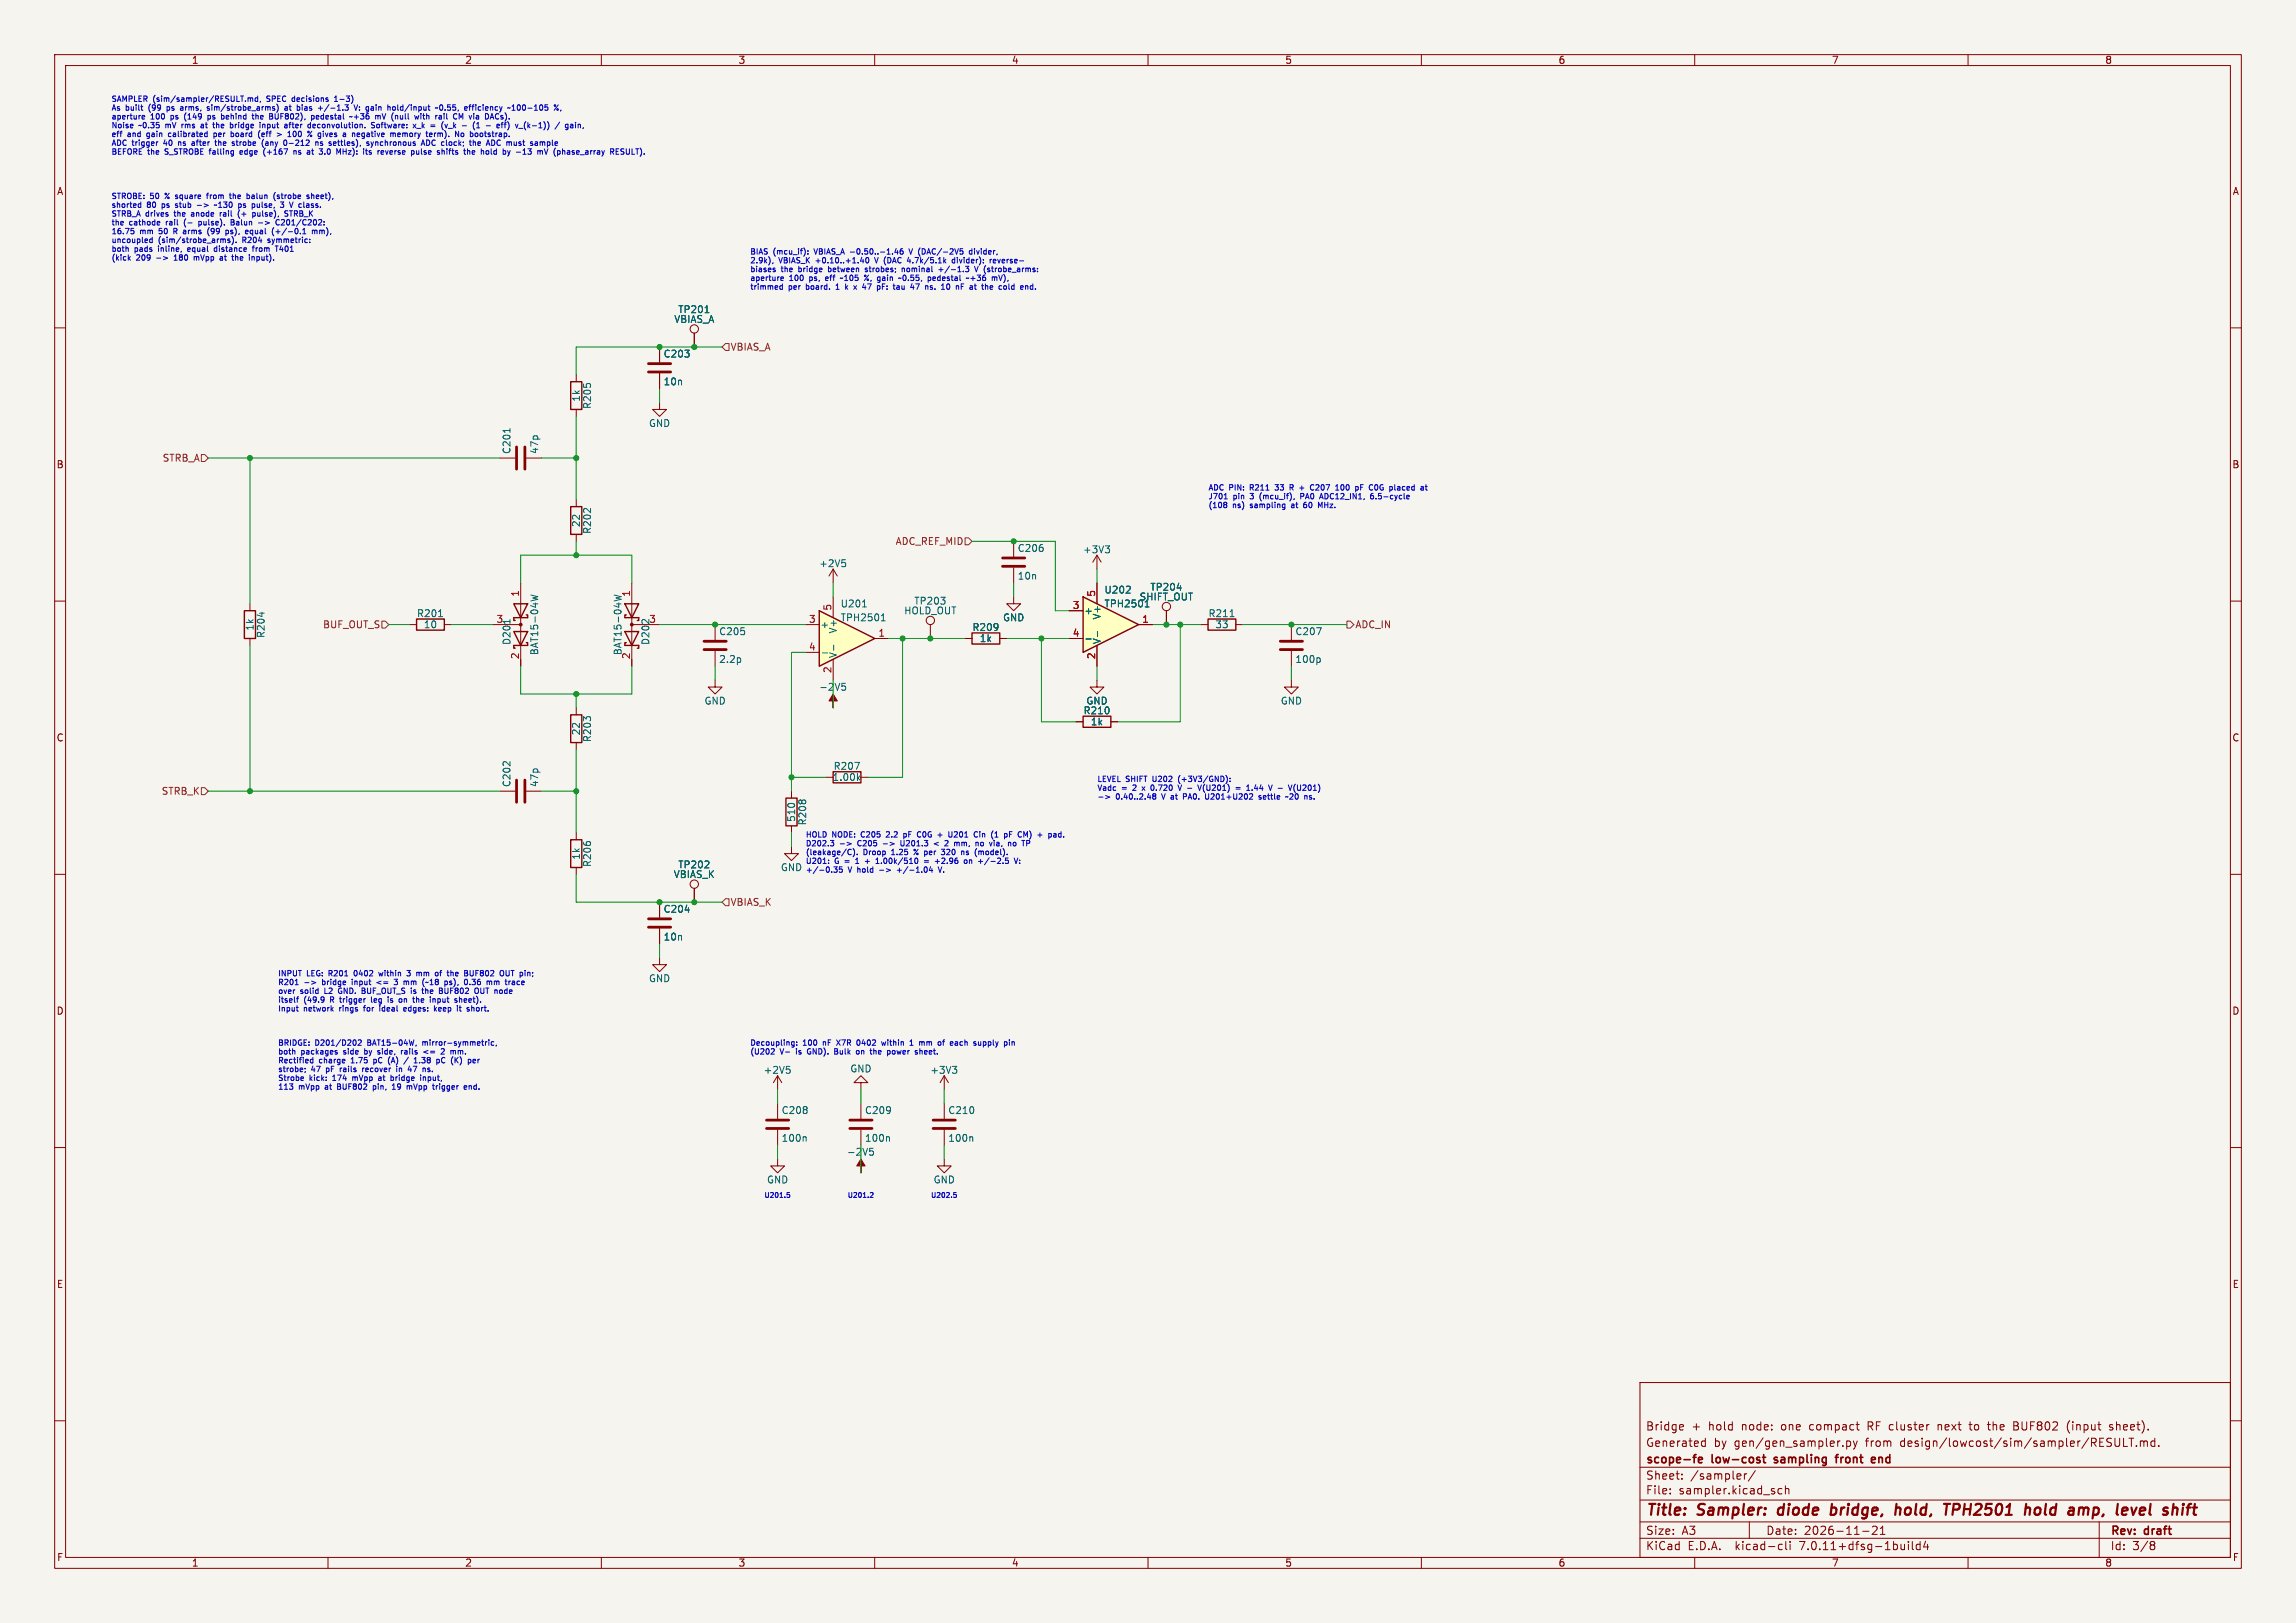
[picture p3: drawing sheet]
<svg xmlns="http://www.w3.org/2000/svg" width="420mm" height="297mm" viewBox="0 0 420 297" stroke-linecap="round" stroke-linejoin="round" font-family="sans-serif">
<defs><g id="words">
<g font-size="2.8" fill="#840000">
<text x="301" y="277.9">Title:</text>
<text x="310.6" y="277.9">Sampler:</text>
<text x="326.1" y="277.9">diode</text>
<text x="336.5" y="277.9">bridge,</text>
<text x="349.1" y="277.9">hold,</text>
<text x="358.9" y="277.9">TPH2501</text>
<text x="374.5" y="277.9">hold</text>
<text x="383.3" y="277.9">amp,</text>
<text x="392.8" y="277.9">level</text>
</g>
<g font-size="2.1" fill="#840000">
<text x="301" y="262">Bridge</text>
<text x="309.4" y="262">+</text>
<text x="312.6" y="262">hold</text>
<text x="318.7" y="262">node:</text>
<text x="326.1" y="262">one</text>
<text x="331.4" y="262">compact</text>
<text x="342.2" y="262">RF cluster</text>
<text x="355.3" y="262">next</text>
<text x="361.3" y="262">to</text>
<text x="364.8" y="262">the</text>
<text x="369.6" y="262">BUF802</text>
<text x="379.6" y="262">(input</text>
<text x="387.5" y="262">sheet).</text>
<text x="301" y="268.2">scope-fe</text>
<text x="301" y="265">Generated</text>
<text x="313.2" y="268.2">low-cost</text>
<text x="313.5" y="265">by</text>
<text x="317.3" y="265">gen/gen_sampler.py</text>
<text x="325.3" y="268.2">sampling</text>
<text x="337.1" y="268.2">front</text>
<text x="341.5" y="265">from</text>
<text x="344.2" y="268.2">end</text>
<text x="347.9" y="265">design/lowcost/sim/sampler/RESULT.md.</text>
<text x="301" y="273.7">File:</text>
<text x="301" y="271">Sheet:</text>
<text x="307.1" y="273.7">sampler.kicad_sch</text>
<text x="309.2" y="271">/sampler/</text>
<text x="301" y="281.1">Size:</text>
<text x="307.6" y="281.1">A3</text>
<text x="323" y="281.1">Date:</text>
<text x="330" y="281.1">2026-11-21</text>
<text x="386" y="281.3">Rev:</text>
<text x="392.4" y="281.3">draft</text>
<text x="301" y="283.9">KiCad</text>
<text x="308.7" y="283.9">E.D.A.</text>
<text x="317.6" y="283.9">kicad-cli</text>
<text x="329.5" y="283.9">7.0.11+dfsg-1build4</text>
<text x="386" y="283.9">Id:</text>
<text x="390.1" y="283.9">3/8</text>
</g>
<g font-size="1.8" fill="#840000">
<text x="35" y="11.9">1</text>
<text x="85" y="11.9">2</text>
<text x="135" y="11.9">3</text>
<text x="185" y="11.9">4</text>
<text x="235" y="11.9">5</text>
<text x="285" y="11.9">6</text>
<text x="335" y="11.9">7</text>
<text x="385" y="11.9">8</text>
<text x="10.3" y="35.9">A</text>
<text x="408.3" y="35.9">A</text>
<text x="10.3" y="85.9">B</text>
<text x="408.2" y="85.9">B</text>
<text x="10.3" y="135.9">C</text>
<text x="408.2" y="135.9">C</text>
<text x="10.3" y="185.9">D</text>
<text x="408.2" y="185.9">D</text>
<text x="10.3" y="235.9">E</text>
<text x="408.3" y="235.9">E</text>
<text x="10.3" y="285.9">F</text>
<text x="35" y="286.9">1</text>
<text x="85" y="286.9">2</text>
<text x="135" y="286.9">3</text>
<text x="185" y="286.9">4</text>
<text x="235" y="286.9">5</text>
<text x="285" y="286.9">6</text>
<text x="335" y="286.9">7</text>
<text x="385" y="286.9">8</text>
<text x="408.3" y="285.9">F</text>
</g>
<g font-size="1.8" fill="#006464">
<text x="123.2" y="59.3">VBIAS_A</text>
<text x="124" y="57.5">TP201</text>
<text x="121.3" y="65.6">C203</text>
<text x="121.3" y="70.7">10n</text>
<text x="106.3" y="73.6" transform="rotate(-90 106.3 73.6)">1k</text>
<text x="108.3" y="74.9" transform="rotate(-90 108.3 74.9)">R205</text>
<text x="93.6" y="83.2" transform="rotate(-90 93.6 83.2)">C201</text>
<text x="98.7" y="83.2" transform="rotate(-90 98.7 83.2)">47p</text>
<text x="118.6" y="78.3">GND</text>
<text x="106.3" y="96.6" transform="rotate(-90 106.3 96.6)">22</text>
<text x="108.3" y="97.8" transform="rotate(-90 108.3 97.8)">R202</text>
<text x="186.1" y="101.2">C206</text>
<text x="198" y="101.4">+3V3</text>
<text x="149.8" y="104">+2V5</text>
<text x="186.1" y="106.3">10n</text>
<text x="76.2" y="113.1">R201</text>
<text x="153.7" y="113.9">TPH2501</text>
<text x="153.7" y="111.4">U201</text>
<text x="165.3" y="112.6">HOLD_OUT</text>
<text x="167.1" y="110.8">TP203</text>
<text x="183.4" y="113.9">GND</text>
<text x="198.2" y="112.6">+</text>
<text x="201.5" y="113.5" transform="rotate(-90 201.5 113.5)">V+</text>
<text x="201.9" y="111.4">TPH2501</text>
<text x="201.9" y="108.8">U202</text>
<text x="208.4" y="110.1">SHIFT_OUT</text>
<text x="210.3" y="108.3">TP204</text>
<text x="221" y="113.1">R211</text>
<text x="46.6" y="115.5" transform="rotate(-90 46.6 115.5)">1k</text>
<text x="48.6" y="116.9" transform="rotate(-90 48.6 116.9)">R204</text>
<text x="77.4" y="115.2">10</text>
<text x="90.7" y="114">3</text>
<text x="93.6" y="118.1" transform="rotate(-90 93.6 118.1)">D201</text>
<text x="98.7" y="120" transform="rotate(-90 98.7 120)">BAT15-04W</text>
<text x="113.9" y="120" transform="rotate(-90 113.9 120)">BAT15-04W</text>
<text x="118.7" y="114">3</text>
<text x="119" y="118.1" transform="rotate(-90 119 118.1)">D202</text>
<text x="131.5" y="116.4">C205</text>
<text x="150" y="115.2">+</text>
<text x="153.3" y="116" transform="rotate(-90 153.3 116)">V+</text>
<text x="177.8" y="115.7">R209</text>
<text x="179.1" y="117.7">1k</text>
<text x="201.5" y="118" transform="rotate(-90 201.5 118)">V-</text>
<text x="222.2" y="115.2">33</text>
<text x="236.9" y="116.4">C207</text>
<text x="131.5" y="121.5">2.2p</text>
<text x="153.3" y="120.5" transform="rotate(-90 153.3 120.5)">V-</text>
<text x="236.9" y="121.5">100p</text>
<text x="128.8" y="129.1">GND</text>
<text x="149.8" y="126.6">-2V5</text>
<text x="198.1" y="130.9">R210</text>
<text x="198.6" y="129.1">GND</text>
<text x="234.2" y="129.1">GND</text>
<text x="106.3" y="134.7" transform="rotate(-90 106.3 134.7)">22</text>
<text x="108.3" y="135.9" transform="rotate(-90 108.3 135.9)">R203</text>
<text x="199.4" y="132.9">1k</text>
<text x="152.2" y="143.1">1.00k</text>
<text x="152.4" y="141.1">R207</text>
<text x="93.6" y="144.1" transform="rotate(-90 93.6 144.1)">C202</text>
<text x="98.7" y="144.1" transform="rotate(-90 98.7 144.1)">47p</text>
<text x="145.6" y="150.5" transform="rotate(-90 145.6 150.5)">510</text>
<text x="147.7" y="151.1" transform="rotate(-90 147.7 151.1)">R208</text>
<text x="106.3" y="157.4" transform="rotate(-90 106.3 157.4)">1k</text>
<text x="108.3" y="158.8" transform="rotate(-90 108.3 158.8)">R206</text>
<text x="123.1" y="160.9">VBIAS_K</text>
<text x="124" y="159.1">TP202</text>
<text x="142.7" y="159.6">GND</text>
<text x="121.3" y="167.2">C204</text>
<text x="121.3" y="172.3">10n</text>
<text x="118.6" y="179.9">GND</text>
<text x="139.6" y="196.7">+2V5</text>
<text x="155.4" y="196.4">GND</text>
<text x="170.1" y="196.7">+3V3</text>
<text x="142.9" y="204.1">C208</text>
<text x="142.9" y="209.1">100n</text>
<text x="158.1" y="204.1">C209</text>
<text x="158.1" y="209.1">100n</text>
<text x="173.4" y="204.1">C210</text>
<text x="173.4" y="209.1">100n</text>
<text x="154.8" y="211.7">-2V5</text>
<text x="140.2" y="216.8">GND</text>
<text x="170.7" y="216.8">GND</text>
</g>
<g font-size="1.8" fill="#725600">
<text x="133.5" y="64.4">VBIAS_A</text>
<text x="29.7" y="84.7">STRB_A</text>
<text x="163.7" y="99.9">ADC_REF_MID</text>
<text x="59" y="115.2">BUF_OUT_S</text>
<text x="247.8" y="115.2">ADC_IN</text>
<text x="29.5" y="145.6">STRB_K</text>
<text x="133.5" y="166">VBIAS_K</text>
</g>
<g font-size="1.8" fill="#a90000">
<text x="95" y="109.3" transform="rotate(-90 95 109.3)">1</text>
<text x="115.3" y="109.3" transform="rotate(-90 115.3 109.3)">1</text>
<text x="152.1" y="111.8" transform="rotate(-90 152.1 111.8)">5</text>
<text x="196.1" y="111.5">3</text>
<text x="200.4" y="109.3" transform="rotate(-90 200.4 109.3)">5</text>
<text x="147.9" y="114">3</text>
<text x="147.9" y="119.1">4</text>
<text x="160.6" y="116.6">1</text>
<text x="196.1" y="116.6">4</text>
<text x="208.8" y="114">1</text>
<text x="95" y="120.7" transform="rotate(-90 95 120.7)">2</text>
<text x="115.3" y="120.7" transform="rotate(-90 115.3 120.7)">2</text>
<text x="152.1" y="123.3" transform="rotate(-90 152.1 123.3)">2</text>
<text x="200.4" y="120.7" transform="rotate(-90 200.4 120.7)">2</text>
</g>
<g font-size="1.4" fill="#0000c2">
<text x="20.3" y="19">SAMPLER</text>
<text x="20.3" y="20.6">As</text>
<text x="20.3" y="22.2">aperture</text>
<text x="20.3" y="23.8">Noise</text>
<text x="23" y="20.6">built</text>
<text x="25.4" y="23.8">~0.35</text>
<text x="27.4" y="20.6">(99</text>
<text x="27.6" y="22.2">100</text>
<text x="28" y="19">(sim/sampler/RESULT.md,</text>
<text x="30.5" y="23.8">mV</text>
<text x="31" y="20.6">ps</text>
<text x="31.5" y="22.2">ps</text>
<text x="33.7" y="23.8">rms</text>
<text x="33.7" y="20.6">arms,</text>
<text x="34.2" y="22.2">(149</text>
<text x="37.5" y="23.8">at</text>
<text x="38.7" y="22.2">ps</text>
<text x="38.9" y="20.6">sim/strobe_arms)</text>
<text x="40" y="23.8">the</text>
<text x="41.5" y="22.2">behind</text>
<text x="43.3" y="23.8">bridge</text>
<text x="47.4" y="22.2">the</text>
<text x="49" y="19">SPEC</text>
<text x="49" y="23.8">input</text>
<text x="50.8" y="22.2">BUF802),</text>
<text x="53.3" y="20.6">at</text>
<text x="53.8" y="23.8">after</text>
<text x="53.9" y="19">decisions</text>
<text x="55.8" y="20.6">bias</text>
<text x="58.3" y="23.8">deconvolution.</text>
<text x="58.7" y="22.2">pedestal</text>
<text x="59.9" y="20.6">+/-1.3</text>
<text x="61.9" y="19">1-3)</text>
<text x="66.1" y="22.2">~+36</text>
<text x="66.9" y="20.6">V:</text>
<text x="69.2" y="20.6">gain</text>
<text x="70.2" y="23.8">Software:</text>
<text x="70.9" y="22.2">mV</text>
<text x="73.4" y="20.6">hold/input</text>
<text x="74.1" y="22.2">(null</text>
<text x="78.1" y="23.8">x_k</text>
<text x="78.7" y="22.2">with</text>
<text x="81.5" y="23.8">=</text>
<text x="82.5" y="20.6">~0.55,</text>
<text x="82.7" y="22.2">rail</text>
<text x="83.8" y="23.8">(v_k</text>
<text x="86.3" y="22.2">CM</text>
<text x="88" y="20.6">efficiency</text>
<text x="89.4" y="22.2">via</text>
<text x="90.1" y="23.8">(1</text>
<text x="92.6" y="22.2">DACs).</text>
<text x="92.7" y="23.8">-</text>
<text x="95" y="23.8">eff)</text>
<text x="96.3" y="20.6">~100-105</text>
<text x="98.7" y="23.8">v_(k-1))</text>
<text x="106.2" y="23.8">/</text>
<text x="20.3" y="25.4">eff</text>
<text x="20.3" y="27">ADC trigger</text>
<text x="20.3" y="28.6">BEFORE</text>
<text x="23.3" y="25.4">and</text>
<text x="27.1" y="28.6">the</text>
<text x="27.1" y="25.4">gain</text>
<text x="30.2" y="27">40</text>
<text x="30.4" y="28.6">S_STROBE falling</text>
<text x="31.3" y="25.4">calibrated</text>
<text x="33.1" y="27">ns</text>
<text x="35.8" y="27">after</text>
<text x="39.8" y="25.4">per</text>
<text x="40.4" y="27">the</text>
<text x="43.2" y="25.4">board</text>
<text x="43.7" y="27">strobe</text>
<text x="44.6" y="28.6">edge</text>
<text x="48.5" y="25.4">(eff</text>
<text x="49.2" y="28.6">(+167</text>
<text x="49.4" y="27">(any</text>
<text x="52.2" y="25.4">&gt;</text>
<text x="53.7" y="27">0-212</text>
<text x="54.4" y="25.4">100</text>
<text x="55" y="28.6">ns</text>
<text x="57.7" y="28.6">at</text>
<text x="58.3" y="25.4">% gives</text>
<text x="59.7" y="27">ns</text>
<text x="60.2" y="28.6">3.0</text>
<text x="62.5" y="27">settles),</text>
<text x="63.6" y="28.6">MHz):</text>
<text x="65.3" y="25.4">a</text>
<text x="67.2" y="25.4">negative</text>
<text x="68.7" y="28.6">its</text>
<text x="69.6" y="27">synchronous</text>
<text x="71.6" y="28.6">reverse</text>
<text x="74.5" y="25.4">memory</text>
<text x="78" y="28.6">pulse</text>
<text x="79.9" y="27">ADC clock;</text>
<text x="81.3" y="25.4">term).</text>
<text x="83" y="28.6">shifts</text>
<text x="86.8" y="25.4">No</text>
<text x="88.2" y="28.6">the</text>
<text x="89.3" y="27">the</text>
<text x="89.8" y="25.4">bootstrap.</text>
<text x="91.6" y="28.6">hold</text>
<text x="92.6" y="27">ADC must</text>
<text x="95.8" y="28.6">by</text>
<text x="98.5" y="28.6">-13</text>
<text x="101.1" y="27">sample</text>
<text x="102.7" y="28.6">mV</text>
<text x="105.9" y="28.6">(phase_array</text>
<text x="116.5" y="28.6">RESULT).</text>
<text x="20.3" y="36.8">STROBE:</text>
<text x="20.3" y="38.4">shorted</text>
<text x="20.3" y="40">STRB_A drives</text>
<text x="20.3" y="41.6">the</text>
<text x="23.7" y="41.6">cathode</text>
<text x="26.9" y="38.4">80</text>
<text x="27.5" y="36.8">50</text>
<text x="29.8" y="38.4">ps</text>
<text x="30.4" y="36.8">% square</text>
<text x="30.6" y="41.6">rail</text>
<text x="32.1" y="40">the</text>
<text x="32.6" y="38.4">stub</text>
<text x="34.1" y="41.6">(-</text>
<text x="35.5" y="40">anode</text>
<text x="36.8" y="38.4">-&gt;</text>
<text x="37.1" y="41.6">pulse).</text>
<text x="38.6" y="36.8">from</text>
<text x="40.3" y="38.4">~130</text>
<text x="41" y="40">rail</text>
<text x="43" y="36.8">the</text>
<text x="43.2" y="41.6">Balun</text>
<text x="44.5" y="40">(+</text>
<text x="44.9" y="38.4">ps</text>
<text x="46.4" y="36.8">balun</text>
<text x="47.4" y="40">pulse),</text>
<text x="47.6" y="38.4">pulse,</text>
<text x="48.5" y="41.6">-&gt;</text>
<text x="51.5" y="36.8">(strobe</text>
<text x="52" y="41.6">C201/C202:</text>
<text x="53.1" y="38.4">3</text>
<text x="53.6" y="40">STRB_K</text>
<text x="55.1" y="38.4">V class.</text>
<text x="57.9" y="36.8">sheet),</text>
<text x="20.3" y="43.2">16.75</text>
<text x="20.3" y="44.8">uncoupled</text>
<text x="20.3" y="46.4">both</text>
<text x="24.6" y="46.4">pads</text>
<text x="25.6" y="43.2">mm</text>
<text x="29" y="44.8">(sim/strobe_arms).</text>
<text x="29.2" y="46.4">inline,</text>
<text x="29.3" y="43.2">50</text>
<text x="32.2" y="43.2">R</text>
<text x="34.3" y="43.2">arms</text>
<text x="34.8" y="46.4">equal</text>
<text x="38.9" y="43.2">(99</text>
<text x="39.9" y="46.4">distance</text>
<text x="42.5" y="43.2">ps),</text>
<text x="44.6" y="44.8">R204</text>
<text x="46.4" y="43.2">equal</text>
<text x="47.2" y="46.4">from</text>
<text x="49.5" y="44.8">symmetric:</text>
<text x="51.5" y="43.2">(+/-0.1</text>
<text x="51.7" y="46.4">T401</text>
<text x="59.1" y="43.2">mm),</text>
<text x="137.2" y="46.9">BIAS</text>
<text x="141.5" y="46.9">(mcu_if):</text>
<text x="149.2" y="46.9">VBIAS_A -0.50..-1.46</text>
<text x="167.1" y="46.9">V (DAC/-2V5</text>
<text x="178.6" y="46.9">divider,</text>
<text x="20.3" y="48">(kick</text>
<text x="25" y="48">209</text>
<text x="32.3" y="48">180</text>
<text x="36.2" y="48">mVpp</text>
<text x="41.2" y="48">at</text>
<text x="43.7" y="48">the</text>
<text x="47.1" y="48">input).</text>
<text x="137.2" y="48.5">2.9k),</text>
<text x="137.2" y="50.1">biases</text>
<text x="137.2" y="51.8">aperture</text>
<text x="137.2" y="53.4">trimmed</text>
<text x="142.5" y="48.5">VBIAS_K</text>
<text x="142.9" y="50.1">the</text>
<text x="144.3" y="53.4">per</text>
<text x="144.4" y="51.8">100</text>
<text x="146.3" y="50.1">bridge</text>
<text x="147.7" y="53.4">board.</text>
<text x="148.3" y="51.8">ps,</text>
<text x="149.4" y="48.5">+0.10..+1.40</text>
<text x="151.5" y="51.8">eff</text>
<text x="152" y="50.1">between</text>
<text x="153.4" y="53.4">1</text>
<text x="154.5" y="51.8">~105</text>
<text x="157.2" y="53.4">x</text>
<text x="159" y="50.1">strobes;</text>
<text x="159" y="53.4">47</text>
<text x="159.1" y="51.8">%,</text>
<text x="160.6" y="48.5">V (DAC</text>
<text x="161.8" y="51.8">gain</text>
<text x="162" y="53.4">pF:</text>
<text x="165.2" y="53.4">tau</text>
<text x="166" y="51.8">~0.55,</text>
<text x="166" y="50.1">nominal</text>
<text x="167" y="48.5">4.7k/5.1k</text>
<text x="168.6" y="53.4">47</text>
<text x="171.5" y="51.8">pedestal</text>
<text x="171.5" y="53.4">ns.</text>
<text x="172.9" y="50.1">+/-1.3</text>
<text x="174.8" y="53.4">10</text>
<text x="175.4" y="48.5">divider):</text>
<text x="177.7" y="53.4">nF</text>
<text x="178.9" y="51.8">~+36</text>
<text x="179.9" y="50.1">V (strobe_arms:</text>
<text x="180.5" y="53.4">at</text>
<text x="182.6" y="48.5">reverse-</text>
<text x="183" y="53.4">the</text>
<text x="183.7" y="51.8">mV),</text>
<text x="186.3" y="53.4">cold</text>
<text x="221" y="90.1">ADC PIN:</text>
<text x="221" y="91.7">J701</text>
<text x="221" y="93.3">(108</text>
<text x="225.5" y="93.3">ns)</text>
<text x="225.6" y="91.7">pin</text>
<text x="228.9" y="90.1">R211</text>
<text x="228.9" y="91.7">3</text>
<text x="228.9" y="93.3">sampling</text>
<text x="230.9" y="91.7">(mcu_if),</text>
<text x="233.8" y="90.1">33</text>
<text x="236.7" y="90.1">R</text>
<text x="236.7" y="93.3">at</text>
<text x="238.6" y="91.7">PA0</text>
<text x="238.7" y="90.1">+</text>
<text x="239.2" y="93.3">60</text>
<text x="241" y="90.1">C207</text>
<text x="242.1" y="93.3">MHz.</text>
<text x="242.5" y="91.7">ADC12_IN1,</text>
<text x="245.8" y="90.1">100</text>
<text x="249.7" y="90.1">pF</text>
<text x="252" y="91.7">6.5-cycle</text>
<text x="252.5" y="90.1">C0G</text>
<text x="256.5" y="90.1">placed</text>
<text x="200.7" y="143.4">LEVEL SHIFT</text>
<text x="211.1" y="143.4">U202</text>
<text x="216" y="143.4">(+3V3/GND):</text>
<text x="200.7" y="145.1">Vadc</text>
<text x="204.2" y="146.7">0.40..2.48</text>
<text x="205.2" y="145.1">=</text>
<text x="207.5" y="145.1">2</text>
<text x="209.4" y="145.1">x</text>
<text x="211.3" y="145.1">0.720</text>
<text x="212.8" y="146.7">V at</text>
<text x="216.6" y="145.1">V -</text>
<text x="217.2" y="146.7">PA0.</text>
<text x="220.7" y="145.1">V(U201)</text>
<text x="221.5" y="146.7">U201+U202</text>
<text x="227.8" y="145.1">=</text>
<text x="230.1" y="145.1">1.44</text>
<text x="231.5" y="146.7">settle</text>
<text x="234.4" y="145.1">V -</text>
<text x="236.7" y="146.7">~20</text>
<text x="238.6" y="145.1">V(U201)</text>
<text x="240.4" y="146.7">ns.</text>
<text x="147.3" y="153.6">HOLD</text>
<text x="147.3" y="155.2">D202.3</text>
<text x="152.2" y="153.6">NODE:</text>
<text x="153.6" y="155.2">-&gt;</text>
<text x="157.1" y="155.2">C205</text>
<text x="157.7" y="153.6">C205</text>
<text x="162" y="155.2">-&gt;</text>
<text x="162.6" y="153.6">2.2</text>
<text x="165.5" y="155.2">U201.3</text>
<text x="166" y="153.6">pF</text>
<text x="168.8" y="153.6">C0G</text>
<text x="171.8" y="155.2">&lt;</text>
<text x="172.8" y="153.6">+</text>
<text x="174.1" y="155.2">2</text>
<text x="175" y="153.6">U201</text>
<text x="176.1" y="155.2">mm,</text>
<text x="179.9" y="153.6">Cin</text>
<text x="180.2" y="155.2">no</text>
<text x="183.1" y="155.2">via,</text>
<text x="183.3" y="153.6">(1</text>
<text x="186" y="153.6">pF</text>
<text x="186.7" y="155.2">no</text>
<text x="188.8" y="153.6">CM)</text>
<text x="192.6" y="153.6">+</text>
<text x="194.9" y="153.6">pad.</text>
<text x="147.3" y="156.8">(leakage/C).</text>
<text x="147.3" y="158.4">U201:</text>
<text x="147.3" y="160">+/-0.35</text>
<text x="152.7" y="158.4">G =</text>
<text x="155.2" y="160">V hold</text>
<text x="157" y="158.4">1</text>
<text x="158" y="156.8">Droop</text>
<text x="159" y="158.4">+</text>
<text x="161.2" y="158.4">1.00k/510</text>
<text x="161.3" y="160">-&gt;</text>
<text x="163.3" y="156.8">1.25</text>
<text x="164.8" y="160">+/-1.04</text>
<text x="167.7" y="156.8">% per</text>
<text x="172.5" y="158.4">+2.96</text>
<text x="172.7" y="160">V.</text>
<text x="173.2" y="156.8">320</text>
<text x="177.1" y="156.8">ns</text>
<text x="178.1" y="158.4">on</text>
<text x="179.8" y="156.8">(model).</text>
<text x="181" y="158.4">+/-2.5</text>
<text x="50.8" y="179">INPUT</text>
<text x="56.2" y="179">LEG:</text>
<text x="60.4" y="179">R201</text>
<text x="65.2" y="179">0402</text>
<text x="70.1" y="179">within</text>
<text x="75.5" y="179">3</text>
<text x="77.4" y="179">mm</text>
<text x="81.1" y="179">of</text>
<text x="83.6" y="179">the</text>
<text x="87" y="179">BUF802</text>
<text x="93.8" y="179">OUT pin;</text>
<text x="50.8" y="180.6">R201</text>
<text x="50.8" y="182.2">over</text>
<text x="50.8" y="183.8">itself</text>
<text x="50.8" y="185.4">Input</text>
<text x="55" y="182.2">solid</text>
<text x="55.6" y="185.4">network</text>
<text x="55.6" y="183.8">(49.9</text>
<text x="55.7" y="180.6">-&gt;</text>
<text x="59.2" y="180.6">bridge</text>
<text x="59.6" y="182.2">L2</text>
<text x="60.6" y="183.8">R</text>
<text x="62.3" y="185.4">rings</text>
<text x="62.4" y="182.2">GND.</text>
<text x="62.7" y="183.8">trigger</text>
<text x="64.9" y="180.6">input</text>
<text x="66.9" y="182.2">BUF_OUT_S</text>
<text x="67" y="185.4">for</text>
<text x="68.6" y="183.8">leg</text>
<text x="69.6" y="180.6">&lt;=</text>
<text x="70.2" y="185.4">ideal</text>
<text x="71.9" y="183.8">is</text>
<text x="73.1" y="180.6">3</text>
<text x="74.2" y="183.8">on</text>
<text x="74.8" y="185.4">edges:</text>
<text x="75.1" y="180.6">mm</text>
<text x="76.2" y="182.2">is</text>
<text x="77.1" y="183.8">the</text>
<text x="78.5" y="182.2">the</text>
<text x="78.8" y="180.6">(~18</text>
<text x="80.4" y="183.8">input</text>
<text x="80.7" y="185.4">keep</text>
<text x="81.8" y="182.2">BUF802</text>
<text x="83.1" y="180.6">ps),</text>
<text x="85.1" y="185.4">it</text>
<text x="85.2" y="183.8">sheet).</text>
<text x="87" y="180.6">0.36</text>
<text x="87.2" y="185.4">short.</text>
<text x="88.6" y="182.2">OUT node</text>
<text x="91.3" y="180.6">mm</text>
<text x="95" y="180.6">trace</text>
<text x="50.8" y="191.7">BRIDGE:</text>
<text x="57.7" y="191.7">D201/D202</text>
<text x="67.5" y="191.7">BAT15-04W,</text>
<text x="77.8" y="191.7">mirror-symmetric,</text>
<text x="137.2" y="191.7">Decoupling:</text>
<text x="146.9" y="191.7">100</text>
<text x="150.8" y="191.7">nF</text>
<text x="153.6" y="191.7">X7R</text>
<text x="157.5" y="191.7">0402</text>
<text x="162.3" y="191.7">within</text>
<text x="167.7" y="191.7">1</text>
<text x="169.7" y="191.7">mm</text>
<text x="173.4" y="191.7">of</text>
<text x="175.9" y="191.7">each</text>
<text x="180.4" y="191.7">supply</text>
<text x="50.8" y="193.3">both</text>
<text x="50.8" y="194.9">Rectified</text>
<text x="50.8" y="196.5">strobe;</text>
<text x="55.1" y="193.3">packages</text>
<text x="57" y="196.5">47</text>
<text x="58.4" y="194.9">charge</text>
<text x="59.9" y="196.5">pF</text>
<text x="62.7" y="196.5">rails</text>
<text x="63.1" y="193.3">side</text>
<text x="64.5" y="194.9">1.75</text>
<text x="67" y="196.5">recover</text>
<text x="67.1" y="193.3">by</text>
<text x="68.8" y="194.9">pC</text>
<text x="69.8" y="193.3">side,</text>
<text x="71.7" y="194.9">(A)</text>
<text x="73.5" y="196.5">in</text>
<text x="74.4" y="193.3">rails</text>
<text x="75.9" y="196.5">47</text>
<text x="77" y="194.9">1.38</text>
<text x="78.7" y="193.3">&lt;=</text>
<text x="78.8" y="196.5">ns.</text>
<text x="81.4" y="194.9">pC</text>
<text x="82.2" y="193.3">2</text>
<text x="84.2" y="193.3">mm.</text>
<text x="84.3" y="194.9">(K)</text>
<text x="87.6" y="194.9">per</text>
<text x="137.2" y="193.3">(U202</text>
<text x="142.8" y="193.3">V-</text>
<text x="145.9" y="193.3">is</text>
<text x="148.2" y="193.3">GND).</text>
<text x="153.4" y="193.3">Bulk</text>
<text x="157.6" y="193.3">on</text>
<text x="160.5" y="193.3">the</text>
<text x="163.8" y="193.3">power</text>
<text x="169.2" y="193.3">sheet.</text>
<text x="50.8" y="198.1">Strobe</text>
<text x="50.8" y="199.8">113</text>
<text x="54.7" y="199.8">mVpp</text>
<text x="56.6" y="198.1">kick:</text>
<text x="59.7" y="199.8">at</text>
<text x="61.1" y="198.1">174</text>
<text x="62.2" y="199.8">BUF802</text>
<text x="65" y="198.1">mVpp</text>
<text x="69" y="199.8">pin,</text>
<text x="70" y="198.1">at</text>
<text x="72.5" y="198.1">bridge</text>
<text x="72.8" y="199.8">19</text>
<text x="75.7" y="199.8">mVpp</text>
<text x="78.2" y="198.1">input,</text>
<text x="80.7" y="199.8">trigger</text>
<text x="86.7" y="199.8">end.</text>
</g>
<g font-size="1.3" fill="#0000c2">
<text x="139.7" y="219.5">U201.5</text>
<text x="155" y="219.5">U201.2</text>
<text x="170.2" y="219.5">U202.5</text>
</g>
</g></defs>
<path d="M0 0h420v297h-420z" fill="#f5f4ef" stroke="#f5f4ef" stroke-width=".18"/>
<g fill="none" stroke="#840000" stroke-width=".18">
<path d="M10 10h400v277h-400zM12 12h396v273h-396zM60 10v2M110 10v2M160 10v2M210 10v2M260 10v2M310 10v2M360 10v2M10 60h2M408 60h2M10 110h2"/>
<path d="M408 110h2M10 160h2M408 160h2M10 210h2M408 210h2M10 260h2M300 253h108v32h-108zM378.6 260a1.72 1.72 0 0 0 0 2.3M408 260h2M300 278.5h108M300 274.5h108M300 268.5h108"/>
<path d="M305.5 273.2v.2M305.5 272.5v.1M307.4 260.7l.5 .1v.2l-.7 .2M307.7 270.5v.2M307.7 269.8v.1M307.9 261.6l-.5 .1M311.4 264.6h.5M311.4 263.8h.5M311.9 263.2v1.5M319.1 269.7v1M319.5 269.7l-.3 .1-.1 .2M320 278.5v3"/>
<path d="M321.1 269.1l-1.3 1.9M325.9 272.5l-.4-.1-.3 .3v.4l.2 .2h.5M326.6 272.5l.2-.1 .4 .1v.9M326.6 271.9v1.5M337.1 264.5v.2M337.8 263.8l.4-.1 .3 .3v.4l-.1 .2h-.6M337.8 263.7v1.5M339 263.7l.4 1M339.4 264.7l-.2 .3-.2 .2M339.5 260.7h.6M339.7 263.7l-.3 1M339.9 261.7h.2"/>
<path d="M343.3 279.4v.5l-.9 .9h1M343.9 279.7l.5-.4v1.5M354.5 260.7v1M354.7 260.7l-.2 .1M360.2 260.7h.5M360.4 260.2v1.3l.3 .2M363.5 260.7h.6M363.7 261.5l.4 .2M368.4 260.2h.5l.2 .1M368.4 260.9h.5M368.9 260.9l.2 .1M369.1 261.6l-.7 .1"/>
<path d="M369.1 260.8l-.2 .1M384 278.5v6.5M386.4 260.8l-.3-.1-.2 .2v.2l.5 .2v.3h-.5M387.7 263.2v1.3l-.5 .2-.3-.3M388.4 263.2v1.5h.8M389.4 263.2h.9M389.9 263.2v1.5M390.8 264.5v.2M391.5 263.8l.4-.1 .3 .2M391.5 263.7v1M392.2 263.9l.2-.2 .3 .1 .1 .9M392.2 263.9v.8"/>
<path d="M394.2 263.2v1.5M394.2 263.8l-.5-.1-.3 .3v.4l.2 .2h.6M394.9 264.5v.2M60 285v2M110 285v2M160 285v2M210 285v2M260 285v2M300 281.5h108M310 285v2M325.6 282.6l.4 .1M326 283.5l-.4 .1"/>
<path d="M326.7 282.1v1.3l.2 .2M327.4 282.1v.1M327.4 282.6v1M340.7 280.2h1.2M343.9 280.8h.9M349.1 282.1v.1M349.1 282.6v1M349.8 282.1v1.3l.2 .2M351.2 282.7l-.4-.1-.3 .3v.4l.2 .2h.5M351.2 282.1v1.5M352.2 282l-.3 1.1h.9M352.6 282.6v1"/>
<path d="M360 285v2M393.6 282.1h.3l.3 .3-.3 .3M393.6 282.7h.3M393.9 282.7l.2 .2 .1 .4-.3 .3h-.3"/>
</g>
<g fill="none" stroke="#840000" stroke-width=".4">
<path d="M325.4 276.1l-.2 .7 .3 .4M335 276l.2-.1 .6 .1M335.1 275.2l-.2 2M335.7 277a.66 .66 0 0 1-.8 .1M346.8 276.1a.49 .49 0 0 1 .9 .1l-.2 1M346.9 275.2l-.2 2M355.6 275.2h1.1M358.3 275.3l-.9-.1-.3 2M358.3 276.1l-.3 .2h-.7M372.3 276.1a.52 .52 0 0 1 .6-.2 .52 .52 0 0 1 .4 .4l-.1 .5a.55 .55 0 0 1-.5 .4 .55 .55 0 0 1-.6-.4zM381.5 275.9h.3l.2 .3-.1 1M387.4 275.2l-.2 1.7"/>
<path d="M390.8 275.9l-.6 1.3M392.2 275.9l-.6 .1-.2 .9 .2 .3 .6-.1M392.4 276.3l-1 .2M400 275.9h.7M400.8 275.2l-.4 .1-.1 .2-.2 1.7M401.1 275.9h.8M401.5 275.2l-.2 1.7v.2l.4 .1"/>
</g>
<path d="M309.7 266.7h.6M310.1 266.2h.2M310.7 267.2l.7-.2-.1-.2-.4-.1-.2 .2 .1 .7h.5M322.4 266.7h.6M322.6 266.2v1.3l.4 .2M324.5 267.6l.2 .1M324.6 266.8v.3M335.7 266.7h.6M336.3 266.2l-.4 .2v1.3M342.5 266.7l.5 .1v.2l-.7 .2M343 267.6l-.5 .1" fill="none" stroke="#840000" stroke-width=".3"/>
<path d="M149.9 111.8l10.1 5-10.1 5.1z" fill="#ffffc2"/>
<path d="M104.4 69.9h2v5h-2zM114.3 110.5h2.5l-1.2 2.5zM114.3 115.6h2.5l-1.2 2.5zM114.6 112.5h-.3v.5h2.5v.5h-.2M114.6 117.6h-.3v.5h2.5v.5h-.2M149.9 111.8l10.1 5-10.1 5.1zM177.8 115.8h5.1v2.1h-5.1zM143.8 146.1h2v5h-2zM152.4 141.2h5.1v2.1h-5.1z" fill="none" stroke="#840000" stroke-width=".25"/>
<g fill="none" stroke="#840000" stroke-width=".18">
<path d="M105.4 68.6v1.3M105.4 74.9v1.3M120.6 73.7v1.2h1.3l-1.3 1.3-1.2-1.3h1.2M120.6 63.5v2.8M120.6 68.3v2.8M127 61v2.5M115.6 114.3h5M115.6 106.7v15.2M130.8 114.3v2.8M130.8 119.1v2.8M147.3 114.3h2.6M147.3 119.4h2.6"/>
<path d="M152.4 104.1v2.6M152.4 109.2v3.8M152.4 104.1l-.8 1.3M152.4 104.1l.8 1.3M160 116.8h2.6M170.2 114.3v2.5M176.5 116.8h1.3M182.9 116.8h1.2M200.7 101.6l-.8 1.3M200.7 101.6v2.5M200.7 101.6l.7 1.3M213.4 111.8v2.5"/>
<path d="M152.4 120.7v3.8M144.8 154.9v1.3h1.2l-1.2 1.3-1.3-1.3h1.3M144.8 144.8v1.3M144.8 151.1v1.3M151.1 142.2h1.3M157.5 142.2h1.2M120.6 175.3v1.2h1.3l-1.3 1.3-1.2-1.3h1.2M127 162.6v2.5M142.2 196.9v2.5M142.2 196.9l-.7 1.2M142.2 196.9l.8 1.2M157.5 198.1h1.2l-1.2-1.2-1.3 1.2h1.3v1.3"/>
<path d="M142.2 201.9v2.8M142.2 206.8v2.8"/>
<circle cx="127" cy="60.2" r=".76"/>
<circle cx="170.2" cy="113.5" r=".76"/>
<circle cx="213.4" cy="111" r=".76"/>
<circle cx="127" cy="161.8" r=".76"/>
</g>
<g fill="none" stroke="#006464" stroke-width=".18">
<path d="M129 57.2h.7M202.2 99.9h.8l-.5 .5M112.3 108.9l1.3 .3-.9 .2 .9 .3-1.3 .3M150.4 119.5h1M152.5 118.1v.9M154 102.4h.6M154.5 102.9l.2 .3v.3l-.2 .2M157.8 111.1h.7M161.2 113.6h.7M161.3 112.6l.3-.3v1.3M202.7 100.4l.3 .2v.3l-.3 .3M215.3 107.6h.8"/>
<path d="M135.4 120.5v.6M156.4 139.5h.8l-.5 1.3M157 142.3l.3 .5M157.3 142l-.5 .5M143.9 195.1h.6M144.3 195.6l.2 .3v.3l-.2 .2M147.3 208l.2 .2v.7"/>
</g>
<path d="M118.6 68.1h4.1M118.6 66.5h4.1M128.8 118.9h4M128.8 117.3h4M140.2 206.5h4.1M140.2 205h4.1" fill="none" stroke="#840000" stroke-width=".51"/>
<circle cx="115.6" cy="114.3" r=".25" fill="#840000" stroke="#840000" stroke-width=".18"/>
<path d="M198.1 109.2l10.2 5.1-10.2 5.1z" fill="#ffffc2"/>
<path d="M104.4 92.7h2v5.1h-2zM44.7 111.8h2v5h-2zM76.2 113.3h5.1v2h-5.1zM94 110.5h2.5l-1.3 2.5zM94 115.6h2.5l-1.3 2.5zM96.3 112.5h.2v.5h-2.5v.5h.2M96.3 117.6h.2v.5h-2.5v.5h.2M198.1 109.2l10.2 5.1-10.2 5.1zM221 113.3h5.1v2h-5.1zM104.4 130.8h2v5.1h-2zM198.1 131.1h5.1v2h-5.1zM104.4 153.7h2v5.1h-2z" fill="none" stroke="#840000" stroke-width=".25"/>
<g fill="none" stroke="#840000" stroke-width=".18">
<path d="M120.6 63.5v2.8M120.6 68.3v2.8M127 61v2.5M91.4 83.8h2.8M96.3 83.8h2.8M105.4 91.4v1.3M105.4 97.8v1.3M185.4 99.1v2.8M45.7 110.5v1.3M45.7 116.8v1.3M74.9 114.3h1.3M81.3 114.3h1.2"/>
<path d="M90.2 114.3h5M95.2 106.7v15.2M176.5 116.8h1.3M182.9 116.8h1.2M185.4 109.2v1.3h1.3l-1.3 1.3-1.3-1.3h1.3M185.4 103.9v2.8M195.6 111.8h2.5M195.6 116.8h2.5M200.7 106.7v3.8M200.7 118.1v3.8M208.3 114.3h2.5M213.4 111.8v2.5"/>
<path d="M219.7 114.3h1.3M226.1 114.3h1.2M236.2 114.3v2.8M236.2 119.1v2.8M105.4 129.5v1.3M105.4 135.9v1.3M130.8 124.5v1.2h1.3l-1.3 1.3-1.3-1.3h1.3M196.8 132.1h1.3M200.7 124.5v1.2h1.2l-1.2 1.3-1.3-1.3h1.3M203.2 132.1h1.3M236.2 124.5v1.2h1.3l-1.3 1.3-1.3-1.3h1.3M91.4 144.8h2.8"/>
<path d="M96.3 144.8h2.8M105.4 152.4v1.3M105.4 158.8v1.2M120.6 165.1v2.8M120.6 169.9v2.8M127 162.6v2.5M172.7 196.9v2.5M172.7 196.9l-.7 1.2M172.7 196.9l.8 1.2M142.2 212.1v1.3h1.3l-1.3 1.2-1.2-1.2h1.2M157.5 201.9v2.8M157.5 206.8v2.8"/>
<path d="M172.7 212.1v1.3h1.3l-1.3 1.2-1.3-1.2h1.3M172.7 201.9v2.8M172.7 206.8v2.8"/>
</g>
<g fill="none" stroke="#006464" stroke-width=".18">
<path d="M129 57.2h.7M93.3 78.4v.7M47.9 112v.8M80.2 112.8h.7M93.3 113.4v.7M97.1 108.9l1.3 .3-.9 .2 .9 .3-1.3 .3M198.6 116.9h1M200.8 115.5v1M206 108.5h.8M206.7 107.4v.4M209.5 111.1h.7M209.8 109.8v1.3"/>
<path d="M215.3 107.6h.8M225 112.8h.7M240.8 114.9h.9l-.6 1.2M154 125h.6M154 125.6l.5-.1 .2 .3-.1 .4h-.6M241.3 120.4l.2 .2v.4l-.2 .2M125.3 166.5h.8M174.2 195.1h.8l-.4 .5M174.8 195.6l.2 .3v.3l-.2 .2M159.1 210.1h.6M159.1 210.7l.4-.1 .3 .3-.1 .4h-.6M162.5 208l.2 .2v.7"/>
<path d="M177.8 208l.1 .2v.7"/>
</g>
<g fill="none" stroke="#840000" stroke-width=".51">
<path d="M94.5 81.8v4.1M96 81.8v4.1M183.4 103.6h4.1M183.4 102.1h4.1M234.2 118.9h4.1M234.2 117.3h4.1M94.5 142.7v4.1M96 142.7v4.1M118.6 169.7h4.1M118.6 168.1h4.1M155.4 206.5h4.1M155.4 205h4.1"/>
<path d="M170.7 206.5h4.1M170.7 205h4.1"/>
</g>
<g fill="#840000" stroke="#840000" stroke-width=".18">
<path d="M157.5 212.1l.7 1.3h-.7v1.2v-1.2h-.8z"/>
<path d="M152.4 127l.8 1.3h-.8v1.2v-1.2h-.8z"/>
<circle cx="95.2" cy="114.3" r=".25"/>
</g>
<path d="M132.7 62.9h.6v1.2h-.6l-.6-.6zM36.8 83.2h.7l.6 .6-.6 .7h-.7zM176.5 98.4h.7l.6 .7-.6 .6h-.7zM69.8 113.7h.7l.6 .6-.6 .6h-.7zM246.4 113.7h.6l.6 .6-.6 .6h-.6zM36.8 144.1h.7l.6 .7-.6 .6h-.7zM132.7 164.5h.6v1.2h-.6l-.6-.6z" fill="none" stroke="#725600" stroke-width=".18"/>
<g fill="none" stroke="#0000c2" stroke-width=".18">
<path d="M25.8 19.5h.3M27.5 19l-.1 .2M28.4 17.4l-.1 .1M30.6 19.5v1M33.4 19.8l-.4 .1v.2l.4 .1M37.9 19.7l.4 .3-.1 .2-.3-.1M44.9 18.5v.1M45.4 17.9v.7M45.4 18l.3-.1 .1 .1M45.8 18l.1-.1 .3 .1v.6M45.8 18v.6M47.1 18l-.3-.1-.1 .2 .1 .4h.3"/>
<path d="M47.1 17.6v1M47.7 18.5l-.1 .2M50 19.5l.2 .1M50 19.8l.2 .1 .1 .1-.4 .2M50.8 19.5v.6l-.2 .5M52.1 19.6h.4l.1 .6M52.6 19.8l-.5 .1 .1 .3 .4-.1M52.9 19.5h.4M53.5 18v.5M55.3 19.5v.7M58.2 19.8h.8M60.2 19.1l-.9 1.3"/>
<path d="M61.2 18.6h.6M61.2 17.9l.3-.3v1M64.3 17.4l.1 .2M64.8 19.2l.3 1 .3-1M65.8 19.6v.1M68.8 19.2v.1M72.2 19.6l.1 .1-.1 .4M72.8 19.2v.8l.1 .2M79.8 19.7l.1 .1 .2-.1M80.6 19.2h.1a.53 .53 0 0 1 .3 .5 .53 .53 0 0 1-.3 .5 .66 .66 0 0 1-.1-1zM82.4 19.2h-.5l-.1 .5 .4-.1M87 19.2v.1"/>
<path d="M87 19.5v.7M87.7 19.5l-.2 .2v.3l.2 .2M94.8 19.2a.53 .53 0 0 1 .4 .5 .53 .53 0 0 1-.4 .5 .66 .66 0 0 1 0-1zM95.9 19.2a.53 .53 0 0 0-.4 .5 .53 .53 0 0 0 .4 .5M24.3 23l-.5 .1M25.4 37.9h.4M25.4 37.3h.4M25.8 37v1M25.9 20.1l.2 .1M26 21.5l.5-.1-.1-.2-.3-.1-.1 .2v.4h.4M30.6 20.1l.1 .1M30.9 24.4l-.1 .1 .1 .5"/>
<path d="M32.1 37.9l.1 .1M32.1 37.5v.1M32.7 26v.6M32.7 26h.1M33.3 22.7v.7M33.4 22.8h-.1M33.8 21.1v.6M35 39.2v.3M35.4 26h-.3M35.5 26.2l-.4 .2v.2h.4M36.1 37.6h.7M37.1 23l-.3 .2v.2h.3"/>
<path d="M37.6 24.3l.3 .1M37.8 35.7h.3M37.9 24v1M37.9 25h-.3M38 21.7l.3 .1M38 21.1v1M38.1 35.3l-.2 .2v.8M38.3 21.1l-.3 .1M39.1 23.4h.2M39.1 25h.3M39.1 24.3v1M39.3 26h.4"/>
<path d="M39.4 25.6v.9l.3 .1M39.4 24.3l-.3 .1M39.7 37.5l-.5 .1M40.3 38.9v.7M40.5 20.8v1M40.6 38.9l-.3 .2M41 21.3l-.1 .4-.3 .1M41.9 35.7h.4M42.1 35.3v.9l.2 .1M42.2 22.7l.4 .2v.4l-.4 .1M42.3 24v1M42.3 24.4l.3-.1 .2 .2-.1 .5h-.4"/>
<path d="M42.6 26.3h.2l.1 .2-.3 .1M42.6 26h.2M43.2 26h.4M43.6 38.9v.6l.2 .5M43.8 37.3l.3 .2v.4l-.3 .1M43.8 38.4v.1M44.2 27.6l-.3 .1v.5h.3M44.4 27.8l-.5 .1M45.3 35.7l.4 .2-.1 .4h-.3M46.2 38.9v1M46.2 20.8v.8l.3 .2M46.7 39.1l-.1 .4h-.4"/>
<path d="M46.8 20.8v1M47 37.3v.5l.3 .2M47.3 24.5l.3 .9M48 26.6l.2 .4M48 22.8h.4l.1 .6M48 22.7v.7M48.2 25.5l-.2 .4M48.2 24.3l-.3 .2v.5h.3M48.4 24.6l-.5 .1M48.5 27.1a1.15 1.15 0 0 0 0 1.5M49 26.2l-.4 .2 .1 .2h.3M49.8 21.4v.3"/>
<path d="M50.2 36.4l.2 .3M50.3 20.8l.1 .9M50.4 35.2l-.2 .3M50.7 24.3l.8 .3-.8 .3M51.1 35.7h-.3l-.1 .1 .1 .2 .3 .1v.2h-.4M51.9 37.5l-.1 .4-.4 .1M52.5 22.9v.5M52.5 23.4h-.1M52.5 23h-.1M52.7 38.6l-.6 .1v.3l.5 .1 .1 .3-.2 .2-.4-.1M52.7 24.3l.2-.3v1M52.9 26.2h.8"/>
<path d="M53 22.5v.9M53.7 24.2v.7l.1 .1 .3-.1M53.8 27.7l.3-.1 .1 .6M53.8 27.6v.6M55 20.6l.1 .2M56.3 35.7h.2M56.3 36l.2 .1 .1 .1-.4 .1M57 35.8l.4-.1v.6M57 35.3v1M57 27.6h.4M57.1 21.1l.4 .2-.1 .4-.3 .1M57.1 27.2v.9l.2 .1"/>
<path d="M57.2 23.1l.5-.1v-.2l-.3-.1-.2 .2 .1 .5h.4M57.8 26v.6M57.9 26h-.1M58.2 26.1v.5M58.3 21.3l-.1-.2-.4 .2 .1 .4h.4M58.3 21.4l-.5 .1M58.6 26.1l.4 .3-.1 .2h-.3M59.4 28.1v.1M60.1 35.2l.1 .2M61.9 25.6v.9l.1 .1M62.8 27.2v1M64.4 21.3l-.1 .1"/>
<path d="M64.5 24.4l.3-.1 .1 .2M64.5 24.3v.7M64.8 21.4h.8M65.2 21v.8M65.8 20.1v.1M66.4 24.3l.3 .1M66.7 24.3v.9l-.2 .1M66.7 25h-.3M67.7 27.9h.2v.2l-.3 .1M67.7 27.6h.2M67.8 26l.3 .6M67.9 22.7l.6 .4-.2 .3h-.4"/>
<path d="M68.1 26.6l-.3 .4M68.3 26l-.2 .6M68.7 26v.6M68.9 22.8l.2-.1 .3 .1-.1 .6-.4-.1zM69.1 26.1v.5M69.7 22.7h.4M69.9 20.8l.3 1 .4-1M70.5 27.6l.3 .6 .2-.6M72.9 24.3l.3 .1v.2l-.4 .1M73.2 25h-.3M73.7 24.3v.7M73.7 24.4l.2-.1 .2 .2"/>
<path d="M73.7 21.7l-.3 .1M73.7 21.1v.7M76.2 23.5h.8M77.1 27.2v.9l.1 .1M77.2 22.4v1M77.3 23l.3 .4M77.5 20.8v.8l.2 .2M77.6 28.2h.1M77.6 27.8l.1 .1M77.6 22.7l-.4 .4M78 25.6v1h.4l.2-.4M78 20.8v1"/>
<path d="M78 24v.9M79 26.2l.2 .4h.4M80.1 24.3v.7M80.5 24.4v.1M80.5 24.5v.5M80.6 24.4l-.1 .1M80.8 23.1l.3 .7M80.8 24.3l.1 .1M80.8 22.7v.2M81.4 22.7l.2 .7 .2-.7M81.4 20.1v.1M81.7 20.8v.8l.1 .2"/>
<path d="M81.8 20.1l.4 .1M82.2 27.4v.8M83 22.4v1M83.1 23l.3 .4M83.4 22.7l-.4 .4M85.8 21.1l.2 .7M86 24v1M86.5 24.9l-.5 .1M86.8 28.2h-.1M86.8 27.7l-.4 .2M87.2 23.4h.6M87.5 22.4v1"/>
<path d="M87.6 26h.2l.1 .2-.5 .1M87.8 26.6h-.2M88.8 21.8h.2M88.9 23h.8M89.3 25h.3M89.4 24.3l-.1 .2 .1 .2M90.5 27.6h.3M90.8 28.2h-.3M90.8 27.2v1M91.6 21.3l.4 .3-.1 .2-.3-.1M91.7 22.7h.3M92 22.4l-.2 .1v.9"/>
<path d="M92.4 22.5v.9M94.3 22.7l.2 .7 .3-.7M94.5 27.8h.7M97.4 23h.7M99.5 22.3l.1 .1M100.1 26h.3l.2 .1-.1 .5h-.4M100.1 26v1M100.1 22.3l.2 .1M101.3 27.8l.3 .8M102 28.2h.3M102 27.6v1M102.6 20.1v.2"/>
<path d="M103.8 22.7l.1 .1M103.9 22.7l-.1 .9M103.9 23.4h-.1M104.4 22.8h.4v.6M104.8 23l-.5 .2 .2 .2h.3M105.3 22.4v.1M105.3 22.7v.7M105.5 27.7v.5M105.9 27.8l-.4 .1M114.6 27.2v.8l.2 .2 .3-.2v-.8M115.6 27.2v1h.5M117.1 27.1h.1"/>
<path d="M23.5 45.5v.5M23.6 47.2l.2 .4M23.8 47l-.3 .3M24.1 42.2h.2l.2 .2-.1 .3-.3 .1M27.8 43.4v1M27.8 43.8l-.2-.1-.2 .2 .1 .5h.3M28.7 47.2h.7M29.2 41.1l-.3 .1M29.2 40.6v.2h-.4M29.9 47l.8 .2-.8 .3M31.8 41.8v1M31.8 42.3h.4"/>
<path d="M31.8 47.6h.6M33.2 46l-.1 .1M33.7 42.8h.2M33.7 42.1h.1M33.7 42.4h.2M33.8 40.5v.6M34.3 45.5v.4l.2 .1M34.8 45.6l-.5 .1M35.5 47v.6M36.4 41.1l.3 .1M36.4 40.5v1M36.7 40.5l-.3 .1"/>
<path d="M38 42.3l.3 .9M39.2 45.5v.4l.4 .1M40.2 47.5l.2 .1h.3M40.3 40l.1 .2M40.3 47h.4v.6M40.7 47.2l-.5 .2M41.2 43.9v.5M41.4 42.1l.4 .1v.4l-.2 .2-.3-.1M42 43.8l-.2-.1-.1 .2v.1l.3 .1v.3h-.3M42.3 40.2v1h.4l.1-.2M42.3 40.7h.3M42.6 40.7l.2 .1"/>
<path d="M42.7 43.9l-.3 .9M42.8 40.5l-.2 .2M43.1 46.6v1M43.2 44.3v.1M43.4 47h-.3M45 42.1l.3 .1 .1 .2-.5 .1M45.3 42.7l-.3 .1M46.1 47h.4v.6M46.1 42.1l-.3 .2v.4l.3 .1M46.1 45.3h.4M46.3 45.2v.8M47.3 40.8h.7"/>
<path d="M49 44.4h.1M49 43.9v.1M50.5 40.8l.2 .3h.4M50.5 42.4h.7M50.6 45v1M50.8 42v.8M51.4 45l-.2 .7h.6M52 40.6l-.6 .6h.6M55.4 42.8h.5M56.7 44.3v.1M56.7 43.8v.1M57.1 42.2l.3-.1 .2 .2"/>
<path d="M57.1 42.1v.7M57.6 42.3l.1-.2 .2 .1 .1 .6M57.6 42.3v.5M58.5 42.1v.7M58.8 42.1l-.3 .1M59.8 41.7v.1M141.4 48.1l-.1 .2M141.5 49.4h.3v.2l-.3 .1M141.5 49.1h.3M141.8 45.4l-.1 .2M142.6 52.5l.1 .4h.4M142.7 52.3h.4"/>
<path d="M142.8 51l.5-.1v-.2h-.3l-.2 .1 .1 .5h.4M143.1 51.9v1M147 45.4l.2 .2M147.2 45.7l.1 .3-.1 .6M147.8 46.4v.1M147.8 45.9v.1M151.2 50.7l-.2 .1v.4l.2 .1M151.5 50.9l-.5 .1M151.5 48.7v1M151.5 49.7h.1M151.6 49.1h-.1M152.9 52.9h.6"/>
<path d="M154.2 50.9l-.5 .1M154.7 51.9v1M154.8 52.6l.3 .3M155.1 52.3l-.4 .4M156.2 52.3l.5 .6M156.7 52.3l-.5 .6M157.4 47.8h.6M157.9 47.5v.6M158 51.9l-.2 .7h.6M158.3 49.7h.3M158.4 47.5v.4l.2 .2 .2-.1 .1-.5M158.6 49.1h-.2l-.1 .1v.1l.3 .1"/>
<path d="M158.7 51.1l-.1 .1 .1 .1M158.9 50.3l-.8 1M160 47.1l.3 1M161.4 51.9v1M163.9 45.5l-.2 .7h.6M164.2 45.8v.7M164.5 52.9h-.3M164.5 52.4v.5M164.5 52.5l-.3 .1M164.8 50.9l-.1 .1M165 49.1v.6M165.1 45.5l-.3 .1-.1 .1-.1 .6 .2 .2 .4-.1-.1-.5h-.3l-.2 .2"/>
<path d="M165.5 49.2v.5M165.6 50.4l-.1-.1a.53 .53 0 0 0-.3 .5 .53 .53 0 0 0 .3 .5h.1M166 47.8h.6M166.3 45.5l.3 1 .3-1M166.5 47.5v.6M166.8 51.9l-.2 .7M168.2 51.9l-.5 1M168.3 45.4h.1M170.2 50.8v.4M171 52.9h.1M171.1 50.8l-.1-.1-.4 .1 .1 .5h.4M171.1 50.9l-.5 .1"/>
<path d="M171.7 49.3h.8M172.1 49v.7M172.5 51.9v1M174.2 47.6l.1 .5h.3M174.6 47.1v1M176.1 46v.4M177.2 49.3l-.1 .4h-.4M177.2 50.9l-.1 .1M177.6 51h.8M177.8 45.9l-.3-.1-.2 .2 .1 .5h.4M177.8 45.5v1M178 50.6v.7"/>
<path d="M178.3 48.7l.3 1 .3-1M179.5 52.3h.4M179.7 52.9h.2M181.1 47.5v.6M181.2 47.5l-.1 .1M181.7 47.6v.5h.4M182.2 47.6l-.5 .2M182.7 50.3l.3 1 .4-1M185.5 52.9h-.3M185.5 51.9v1M189.4 52.9h.1M223.9 91.3h.6"/>
<path d="M224 91.9l.4 .2-.2 .2M224 92.3h.2M224.2 90.3v1M224.2 92.3l.2 .4-.4 .2M230.5 90.6v.7M233.2 88.7h.6M233.2 89.6l.2 .1M235 92.9h-.3M235 92.2v.9l-.2 .1M235.9 90.2l.2 .1M236 89.2h.4M236.2 89.2l.4 .5"/>
<path d="M236.3 92.6v.3M236.4 88.7h-.4v1M236.7 91.3v.1M237.7 89.3h.8M237.9 90.8h.4M238.1 88.9v.8M238.3 90.3h-.4v1M238.5 92.1v.6l.3 .2M238.8 92.3l-.3 .2M240.3 88.8l-.3-.1-.3 .2M240.3 89.6h-.4M241.2 91.9l.3 .7 .3-.7"/>
<path d="M241.4 91.3l.3-1 .3 1M241.5 91h.4M244.3 89.7h.6M245.5 88.7a.63 .63 0 0 0 0 1M248.9 89.2h.3M249.4 88.7h-.5v1M250.7 90.7v.4l.2 .2 .3-.1 .1-.3M251.7 88.7a.53 .53 0 0 1 .3 .5 .53 .53 0 0 1-.3 .5M255.7 89.6h.4M255.7 89.1l.2-.1 .2 .2M256.1 89.3l-.4 .1M260.7 89h.4"/>
<path d="M260.9 89.6l.2 .1M151.6 157.9v.1M152.1 159.5v.1M152.5 153.8l-.3 .4 .3 .1v.3l-.2 .2h-.3M153.1 158.6l-.3 .4 .3 .1v.4l-.2 .1-.4-.1M153.6 158.6l-.1 .5h.5l.1 .3-.2 .2-.4-.1M154.9 154.1l.8 .3-.8 .3M155.2 156.3l.2 .1 .3-.1M155.3 155.5h.4M156 155.3a1.15 1.15 0 0 1 0 1.5M156.5 158h.6M156.7 157.2l-.2 .1"/>
<path d="M156.8 156.3v.1M158.3 157.6h.7M160.2 158h.6M160.5 157v1M160.9 159.2h.8M161.6 154.4h.7M162.2 152.2l-.1 .1M162.7 152.6l-.6 .6h.6M164.1 159.2h.8M164.8 153.8v.8l.4 .2M165.3 153.1l.3 .1M165.3 152.5v1"/>
<path d="M165.6 152.5l-.3 .1M167.9 157.4l-.1 .6M167.9 155.4l-.7 1M168 153.1h.4M168 152.2h.4M169.1 157.8h.7M170.2 158.6l-.2 .7h.6M170.5 159v.6M171.1 157.6h.7M171.5 157.3v.7M171.6 152.8h.7M171.6 158.6l.3 1 .4-1"/>
<path d="M171.7 154.1l-.8 .3 .8 .3M172.8 156.2l-.2 .2h-.4M172.8 155.4l-.3 .4 .3 .2M173.4 154v.2l-.6 .6h.6M173.6 152.2v.8M174.1 152.2v.8l-.2 .2M174.7 152.2l-.1 .1M175.1 152.6l-.6 .6h.6M175.2 154.1l.3 .2v.5M176.3 155.9v.5M176.5 157.4h.2l.2 .1-.1 .4-.3 .1M177.3 157.4v.6"/>
<path d="M177.7 157.4h-.4M178.5 152.2l.3 .1M178.8 153.1l-.3 .1M179 155.7v.7M179.1 155.8l.2-.1 .2 .2M179.2 152.2v.1M179.2 152.5v.7M179.8 154.2l-.2-.1-.2 .2 .1 .5 .3-.1M180.9 157l-.8 1.3M181.7 152l-.1 .1M182 153.2h.6M182.6 154.1l-.3 .1"/>
<path d="M182.7 154.4l-.4 .2v.2h.4M184.7 152.2h.4M184.7 152.7h.3M185.5 154.1h.2M185.5 157l.3 1 .4-1M185.8 154.3v.4l-.3 .1M186.5 157.9v.1M186.5 157.4v.1M187.2 153.8v1M188.3 152l.1 .1M188.4 153.5l-.1 .1M188.4 154l-.2-.2h-.4v1"/>
<path d="M191.8 153.1h.4M191.8 152.6h.4M191.8 152.5v1M193.8 152.5l.3 .1M194.1 153.1l-.3 .1M194.1 152.2v1M201 145.9h.8M202.2 145.6l.8 .3-.8 .3M208.9 144l.5 .6M209.4 144l-.5 .6M210.6 144.4l.3 .2M210.8 143.6l-.3 .4"/>
<path d="M210.9 145.5l.1 .2M211 145.7h.2M211 145.7l-.1 .2 .1 .3 .4-.1-.2-.4M211.4 145.5l-.2 .2M215.5 143.6l.3 1 .3-1M215.6 142.3v.7M215.9 141.9h-.1M216.5 145.2v1M216.5 145.8h.4M219.1 143.6l.3 1 .4-1M220.1 144.2l.2 .8M220.5 146.1l.2 .1 .4-.1"/>
<path d="M224.2 141.9h.1M224.4 142.2l.1 .4-.1 .5M224.6 143.5l.1 .2M225 142.9v.1M225 142.4v.1M226.1 144.1h.8M226.1 144.4h.8M228 143.9l.3-.3v1M229 144.5v.1M229.7 143.6l-.2 .7h.6M230.7 145.6h-.3l-.1 .1v.2l.4 .1v.2h-.4M231.1 145.6v.6"/>
<path d="M231.6 145.8l-.5 .1M233.8 144.3h.8M235.3 145.8l.2 .1 .1-.1M236.5 145.7l-.6 .5h.6M237 143.5l-.2 .2M237.3 143.6v.8l.2 .2 .4-.2v-.8M239.5 145.8l.5 .3-.2 .1h-.3M241.1 143.5l.2 .2M57 179.5l.8 .3-.8 .3M64.4 179.2v.1M64.4 179.5v.7M64.8 177.8v.6"/>
<path d="M69.3 177.9l.2 .7 .2-.5M69.7 179.5l-.8 .3 .8 .3M72.7 179.2l-.3 .4 .3 .2M74.4 177.6h.6l-.3 .4 .3 .2M74.7 179.6l-.2-.1-.2 .2M75 178.4l-.1 .2-.5-.1M77 178l-.2-.1-.1 .2M78.3 179.7l-.4 .1M80.4 177.9h.4M80.7 177.6l-.1 .1v.9M82.6 177.9l.3 .2v.5M82.6 179.6l-.2-.1-.2 .2 .1 .1 .3 .1v.3h-.4"/>
<path d="M83 179.1l.1 .1M86 177.6v.8l.2 .2 .4-.2v-.8M86.3 179.2h.6M90.4 179.6l.3-.1 .2 .2M90.4 179.5v.7M90.9 179.7v.5M91 179.5l-.1 .2M92.5 179.2v.9M92.6 177.6v.8l.2 .2 .3-.2v-.8M94.1 179.7v.5M94.1 179.8h-.1M53.5 198.8v.4"/>
<path d="M53.6 198.3l-.4 .4M53.9 192.3v.6M54 180.2h.6M54.2 184.4h.4M54.2 182.8h.4M54.3 184.9l.3 .1M54.5 182.4l-.1 .2v.8M55.4 197.1l.1 .2-.5 .1M55.5 197.7h-.3M55.8 195.5v.1M55.9 196.1l-.1 .2M56.8 194l.1 .5h.3"/>
<path d="M57.2 193.5v1M59.2 182.5h.1M59.3 182.6l-.2 .7M59.3 182.8l-.1 .2M60.7 184.6l.2 .4M60.9 184.4l-.3 .3M61.4 192.6h.3v.2l-.3 .1M61.4 192.2l.3 .1M61.8 198.3v1h.3M61.8 198.8h.3M61.9 181.4l.1 .3M62.1 182.8h.4"/>
<path d="M62.2 195.5v.6M63 193.9l.1 .2-.5 .1M64.5 197.1v.6M64.6 197.1l-.1 .1M65.5 190.4l.4-.1 .2 .3-.6 .7h.6M66.2 180.8v1h.4M66.3 195.5v.6M66.6 195.5l-.3 .1M66.7 191.9v1M66.7 192.9h.1M66.8 192.2l-.1 .1M67.9 182.4v.9l.2 .1"/>
<path d="M68.3 199.3h.3M68.3 198.7v1M68.4 193.8v1M68.4 194.5h.1M69.1 192.9h.4M69.1 192.4v.1l.4 .1M69.5 184.4v.6M69.6 197.1h-.3M69.6 197.3l-.4 .2 .1 .2h.3M71 182.8v.6M71.1 193.8v.7l.2 .4M71.4 183.4h.3"/>
<path d="M71.5 182.8l.1 .3M71.5 197.1h.3l.2 .2-.1 .4h-.4M71.8 199.3h.5M71.8 198.6l.2-.3v1M72.6 195.5v.6M72.7 180l-.2 .2-.4-.1M73 195.5v.6M73.4 192.2v.7M73.5 182.8v.4l-.2 .2M73.5 192.3l-.1 .1M73.9 184.7l.4-.1v-.2h-.3l-.1 .1v.5h.4M74.7 195.8h.6"/>
<path d="M74.7 193.5l-.8 1.2M74.9 198.8v.5M75.1 195.5v.6M75.6 182.4v.9M75.7 181.8h.2M75.8 194.5h.5M75.8 181.1l-.1 .2 .1 .2M76 193.5v1M76.1 191.2l-.1 .2M76.2 182.8h.3l.1 .1M76.2 182.4v1M76.9 197.1v.6"/>
<path d="M77.3 190.6v.7M77.4 190.7h-.1M77.4 197.1v.6M77.8 197.1l-.4 .1M77.9 180.8v1M78.1 181.1l-.2 .1M78.2 196.1h.3M78.3 192.2l-.8 .3 .8 .3M78.5 195.5l-.3 .1 .1 .1 .2 .1M79.3 182.8l.3 .1v.5M79.5 184v1M79.6 184.6l.3 .4"/>
<path d="M79.8 198.7v.6M79.9 184.4l-.4 .3M80 193.8l.4 .2-.1 .4-.3 .1M80.2 184.5v.4l.2 .1M80.7 184.6l-.5 .1M80.9 181.4v.4M81.1 193.5a.54 .54 0 0 0-.3 .5 .54 .54 0 0 0 .3 .5M81.2 192.3l-.5 .6h.6M81.4 180.8l.1 1M83.4 193.9l.4 .6M83.8 193.5l-.6 .6M84 184.4h.4"/>
<path d="M84 182.8h.4l.1 .6M84 182.4v1M84.1 184v.9l.3 .1M85 198.7h.3l.1 .2-.5 .1M85.3 199.3h-.3M85.8 198.8l.4-.1v.6M85.8 198.7v.6M85.9 180.1v.1M86.3 184v1M86.3 180.1l.5 .1M86.5 194.4l.2 .1h.2M86.5 194l.2-.2 .3 .2-.5 .2"/>
<path d="M86.7 184.5v.5M87.5 181v.5l-.2 .3M87.9 180.8v.8l.4 .2M89.1 190.6l-.2 .1M89.4 190.3v.1M89.4 190.6v.7M90.3 190.7l-.3-.1-.1 .2v.4h.4M90.8 191.2l-.1 .2M94.1 180.2h-.1M141.6 192.3l-.6 .6h.6M144.9 191.2h.4M144.9 190.7h.4"/>
<path d="M145.3 190.6v.8l-.2 .2h-.3M145.7 191.2v.1M145.7 190.7v.1M147.7 192.1l.1 .7M152.7 192.4h.3M153 191.9h-.3v1h.4M153 190.3l.7 1M153.7 190.3l-.7 1M156.7 192.3l.1-.1 .3 .1v.6l-.4-.1zM157.1 190.3a.53 .53 0 0 0-.4 .5 .53 .53 0 0 0 .4 .5M159.3 191.9v.9M159.8 191.9v1"/>
<path d="M160.1 192.2l-.3 .1M161.3 190.6l.2 .7 .1-.5 .2 .5 .2-.7M163.5 192.2l-.3 .2 .1 .4 .2 .1M166.5 191.3h.5M166.5 190.6l.2-.3v1M168.3 192.3h.3l.1 .6M168.3 191.9v1M168.7 190.7h.3l.1 .6M172.4 190.6h.4M172.8 190.3l-.3 .1v.9M174.8 190.6l.3 .1 .1 .6M175.2 191.2l-.4 .1"/>
<path d="M175.2 190.9h-.4M179.4 190.6v.7M179.4 191.2l-.1 .1M179.9 190.6v1M179.9 191.2l.1 .1M180 190.6l-.1 .1M185.1 190.7h.4v.6M185.1 190.6v.7M144 218.2h.4M144.1 218.6l.4 .1-.1 .3-.3 .1M159.3 218.2l.3 .1 .1 .2-.5 .6h.5M174.5 218.2h.4"/>
<path d="M174.6 218.6l.3 .1v.4h-.3"/>
<circle cx="158.3" cy="50.5" r=".14"/>
</g>
<g fill="none" stroke="#009600" stroke-width=".18">
<path d="M105.4 76.2v15.2M120.6 71.1v2.6M132.1 63.5h-26.7v5.1M38.1 83.8h53.3M45.7 83.8v26.7M99.1 83.8h6.3M105.4 99.1v2.5M177.8 99.1h15.2v12.7h2.6M45.7 118.1v26.7M71.1 114.3h3.8M82.5 114.3h7.7M95.2 106.7v-5.1h20.4v5.1"/>
<path d="M120.6 114.3h26.7M147.3 119.4h-2.5v25.4M152.4 106.7v2.5M162.6 116.8h13.9M165.1 116.8v25.4h-6.4M184.1 116.8h11.5M185.4 106.7v2.5M190.5 116.8v15.3h6.3M200.7 104.1v2.6M210.8 114.3h8.9M215.9 114.3v17.8h-11.4M227.3 114.3h19.1"/>
<path d="M95.2 121.9v5.1h20.4v-5.1M105.4 127v2.5M105.4 137.2v15.2M130.8 121.9v2.6M152.4 124.5v5M200.7 121.9v2.6M236.2 121.9v2.6M38.1 144.8h53.3M99.1 144.8h6.3M144.8 142.2h6.3M144.8 152.4v2.5M105.4 160v5.1h26.7"/>
<path d="M120.6 172.7v2.6M142.2 199.4v2.5M157.5 199.4v2.5M172.7 199.4v2.5M142.2 209.6v2.5M157.5 209.6v5M172.7 209.6v2.5"/>
</g>
<g fill="#009600" stroke="#009600" stroke-width=".18">
<circle cx="105.4" cy="83.8" r=".46"/>
<circle cx="105.4" cy="144.8" r=".46"/>
<circle cx="105.4" cy="127" r=".46"/>
<circle cx="120.6" cy="165.1" r=".46"/>
<circle cx="45.7" cy="83.8" r=".46"/>
<circle cx="45.7" cy="144.8" r=".46"/>
<circle cx="144.8" cy="142.2" r=".46"/>
<circle cx="120.6" cy="63.5" r=".46"/>
<circle cx="105.4" cy="101.6" r=".46"/>
<circle cx="130.8" cy="114.3" r=".46"/>
<circle cx="127" cy="63.5" r=".46"/>
<circle cx="170.2" cy="116.8" r=".46"/>
<circle cx="190.5" cy="116.8" r=".46"/>
<circle cx="215.9" cy="114.3" r=".46"/>
<circle cx="236.2" cy="114.3" r=".46"/>
<circle cx="185.4" cy="99.1" r=".46"/>
<circle cx="213.4" cy="114.3" r=".46"/>
<circle cx="127" cy="165.1" r=".46"/>
<circle cx="165.1" cy="116.8" r=".46"/>
</g>
<use href="#words"/>
</svg>
